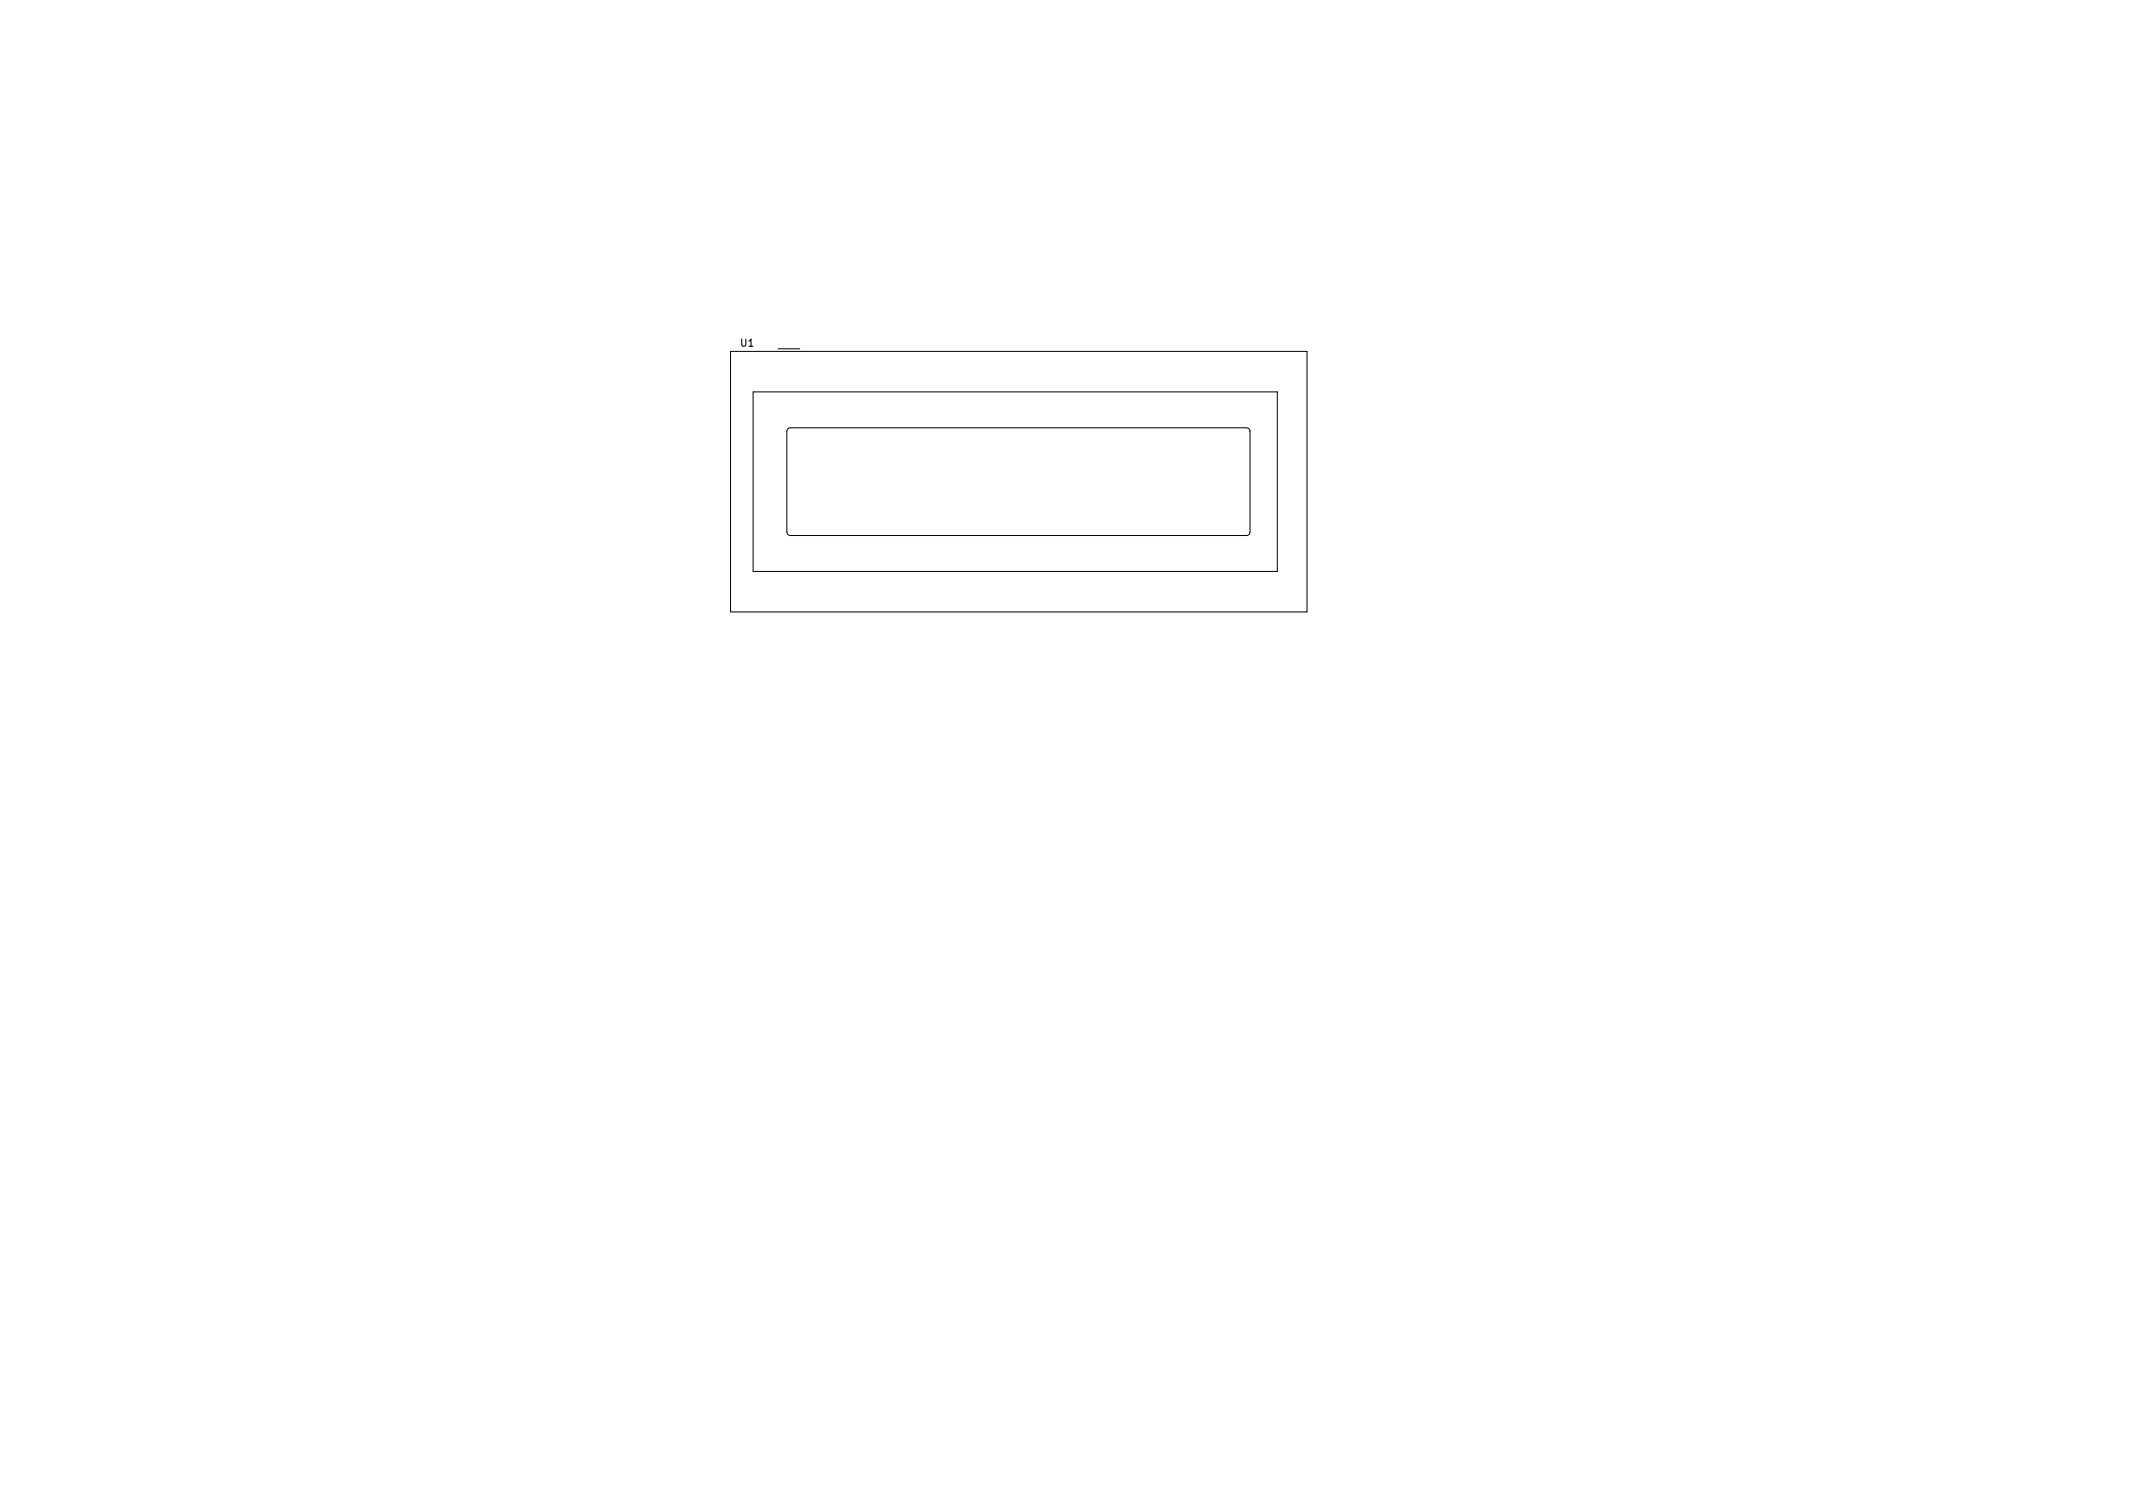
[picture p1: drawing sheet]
<svg xmlns="http://www.w3.org/2000/svg" width="297mm" height="210mm" viewBox="0 0 297 210" stroke-linecap="round" stroke-linejoin="round" font-family="sans-serif">
<defs><g id="words">
<text font-size="1.4" x="103.2" y="48.3">U1</text>
</g></defs>
<path d="M101.7 48.9h80.3v36.3h-80.3zM104.9 54.6h73v25h-73zM108.4 48.6h3M174.1 74.1a.5 .5 0 0 1-.5 .5h-63.5a.5 .5 0 0 1-.5-.5v-14a.5 .5 0 0 1 .5-.5h63.5a.5 .5 0 0 1 .5 .5v14" fill="none" stroke="#000" stroke-width=".14"/>
<use href="#words"/>
</svg>
